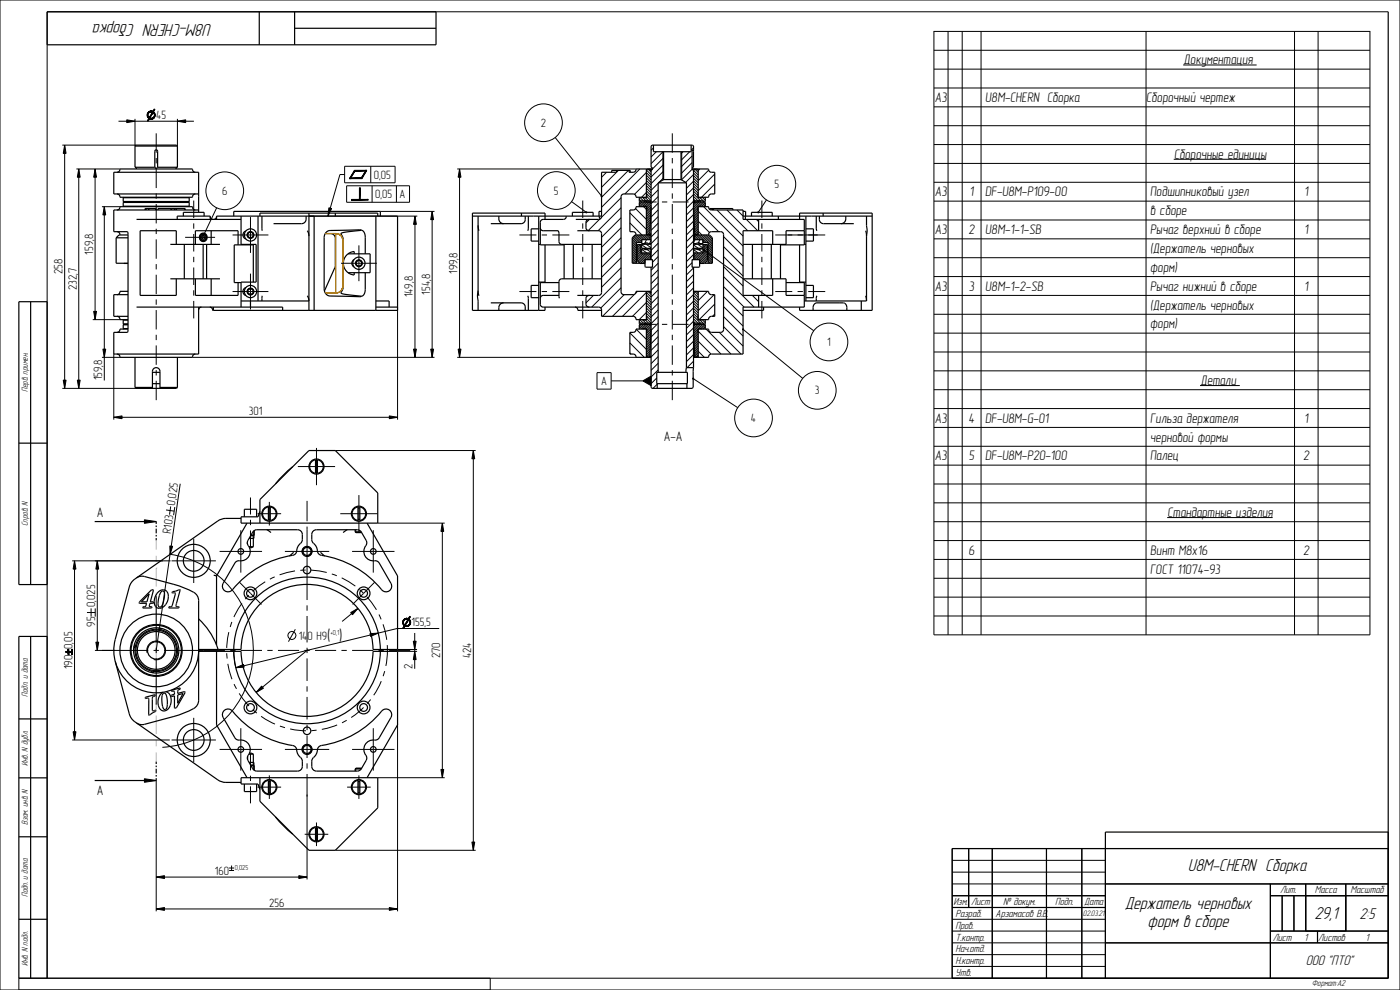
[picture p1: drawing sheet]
<svg xmlns="http://www.w3.org/2000/svg" width="594mm" height="420mm" viewBox="0 0 594 420" stroke-linecap="round" stroke-linejoin="round" font-family="sans-serif">
<defs><g id="words">
<g font-size="7.6">
<text x="90" y="10.1" transform="rotate(-180 90 10.1)">U8M-CHERN Сборка</text>
<text x="504" y="369.4">U8M-CHERN Сборка</text>
<text x="477.2" y="385.6">Держатель черновых</text>
<text x="486.8" y="393.3">форм в сборе</text>
<text x="557.7" y="390.1">29,1</text>
</g>
<text font-size="7.2" x="138.8" y="272">( )</text>
<text font-size="6.8" x="576.8" y="389.8">2:5</text>
<text font-size="6.1" x="554" y="409.6">ООО &quot;ПТО&quot;</text>
<g font-size="5.9">
<text x="502.2" y="27.3">Документация</text>
<text x="396.7" y="43.3">А3</text>
<text x="418" y="43.3">U8M-CHERN Сборка</text>
<text x="486.3" y="43.3">Сборочный чертеж</text>
<text x="498.2" y="67.3">Сборочные единицы</text>
<text x="396.7" y="83.3">А3</text>
<text x="411.4" y="83.3">1</text>
<text x="418" y="83.3">DF-U8M-P109-00</text>
<text x="488" y="83.3">Подшипниковый узел</text>
<text x="553.4" y="83.3">1</text>
<text x="488" y="91.3">в сборе</text>
<text x="396.7" y="99.3">А3</text>
<text x="411" y="99.3">2</text>
<text x="418" y="99.3">U8M-1-1-SB</text>
<text x="488" y="99.3">Рычаг верхний в сборе</text>
<text x="553.4" y="99.3">1</text>
<text x="488" y="107.3">(Держатель черновых</text>
<text x="488" y="115.3">форм)</text>
<text x="396.7" y="123.3">А3</text>
<text x="411.1" y="123.3">3</text>
<text x="418" y="123.3">U8M-1-2-SB</text>
<text x="488" y="123.3">Рычаг нижний в сборе</text>
<text x="553.4" y="123.3">1</text>
<text x="488" y="131.3">(Держатель черновых</text>
<text x="488" y="139.3">форм)</text>
<text x="509.3" y="163.3">Детали</text>
<text x="396.7" y="179.3">А3</text>
<text x="411" y="179.3">4</text>
<text x="418" y="179.3">DF-U8M-G-01</text>
<text x="488" y="179.3">Гильза держателя</text>
<text x="553.4" y="179.3">1</text>
<text x="281.6" y="187.2">А-А</text>
<text x="488" y="187.3">черновой формы</text>
<text x="396.7" y="195.3">А3</text>
<text x="411.1" y="195.3">5</text>
<text x="418" y="195.3">DF-U8M-P20-100</text>
<text x="488" y="195.3">Палец</text>
<text x="553" y="195.3">2</text>
<text x="41" y="219.3">А</text>
<text x="495.4" y="219.3">Стандартные изделия</text>
<text x="411" y="235.3">6</text>
<text x="488" y="235.3">Винт M8x16</text>
<text x="553" y="235.3">2</text>
<text x="488" y="243.3">ГОСТ 11074-93</text>
<text x="41" y="337.1">А</text>
</g>
<g font-size="5.1">
<text x="66.2" y="50.6">45</text>
<text x="229.5" y="53.8">2</text>
<text x="158.6" y="75.8">0,05</text>
<text x="94.2" y="82.7">6</text>
<text x="235" y="82.6">5</text>
<text x="328.6" y="79.9">5</text>
<text x="159.2" y="84.1">0,05</text>
<text x="169.5" y="84.1">A</text>
<text x="39.5" y="108" transform="rotate(-90 39.5 108)">159,8</text>
<text x="26.6" y="116.4" transform="rotate(-90 26.6 116.4)">258</text>
<text x="194.1" y="116.2" transform="rotate(-90 194.1 116.2)">199,8</text>
<text x="32.5" y="123" transform="rotate(-90 32.5 123)">232,7</text>
<text x="182.5" y="125" transform="rotate(-90 182.5 125)">154,8</text>
<text x="175.2" y="126.2" transform="rotate(-90 175.2 126.2)">149,8</text>
<text x="351" y="146.8">1</text>
<text x="43.4" y="161.4" transform="rotate(-90 43.4 161.4)">159,8</text>
<text x="255" y="163.3">A</text>
<text x="345.8" y="167.4">3</text>
<text x="105.6" y="176.2">301</text>
<text x="318.6" y="179.1">4</text>
<text x="74.2" y="214.5" transform="rotate(-82 74.2 214.5)">0,</text>
<text x="74.7" y="211.6" transform="rotate(-82 74.7 211.6)">025</text>
<text x="72.5" y="226.5" transform="rotate(-82 72.5 226.5)">R103</text>
<text x="40.4" y="257.5" transform="rotate(-90 40.4 257.5)">0,025</text>
<text x="40.4" y="265.9" transform="rotate(-90 40.4 265.9)">95</text>
<text x="174.6" y="265.8">155,5</text>
<text x="30.7" y="275.3" transform="rotate(-90 30.7 275.3)">0,05</text>
<text x="126.8" y="271.3">140 H9</text>
<text x="186.8" y="279.3" transform="rotate(-90 186.8 279.3)">270</text>
<text x="199.9" y="279.3" transform="rotate(-90 199.9 279.3)">424</text>
<text x="30.7" y="283.9" transform="rotate(-90 30.7 283.9)">190</text>
<text x="175.1" y="283.7" transform="rotate(-90 175.1 283.7)">2</text>
<text x="91.2" y="371">160</text>
<text x="114.2" y="384.7">256</text>
</g>
<g font-size="4.5">
<text x="543.1" y="379.1">Лит.</text>
<text x="557.9" y="379.1">Масса</text>
<text x="573" y="379.1">Масштаб</text>
<text x="404.5" y="384.1">Изм.</text>
<text x="405.4" y="389.1">Pазраб.</text>
<text x="412" y="384.1">Лист</text>
<text x="422.4" y="389.1">Арзамасов В.В.</text>
<text x="425.7" y="384.1">№ докум.</text>
<text x="447.7" y="384.1">Подп.</text>
<text x="460" y="384.1">Дата</text>
<text x="405.4" y="394.1">Пров.</text>
<text x="405.4" y="399.1">Т.контр.</text>
<text x="540" y="399.1">Лист</text>
<text x="553.4" y="399.1">1</text>
<text x="559.3" y="399.1">Листов</text>
<text x="579.4" y="399.1">1</text>
<text x="405.4" y="404.1">Нач.отд.</text>
<text x="405.4" y="409.1">Н.контр.</text>
<text x="405.4" y="414.1">Утв.</text>
</g>
<g font-size="3.8">
<text x="11.8" y="166.3" transform="rotate(-90 11.8 166.3)">Перв. примен.</text>
<text x="11.8" y="223.1" transform="rotate(-90 11.8 223.1)">Справ. N</text>
<text x="11.8" y="295.6" transform="rotate(-90 11.8 295.6)">Подп. и дата</text>
<text x="11.8" y="324.9" transform="rotate(-90 11.8 324.9)">Инв. N дубл.</text>
<text x="11.8" y="350" transform="rotate(-90 11.8 350)">Взам. инв. N</text>
<text x="11.8" y="380.6" transform="rotate(-90 11.8 380.6)">Подп. и дата</text>
<text x="11.8" y="409.9" transform="rotate(-90 11.8 409.9)">Инв. N подл.</text>
<text x="556.6" y="418.4">Формат:А2</text>
</g>
<text font-size="3.5" x="459.5" y="388.7">02.03.21</text>
<g font-size="3.1">
<text x="140.2" y="269.2">+0,1</text>
<text x="99.7" y="369.3">0,025</text>
</g>
</g></defs>
<path d="M41.3 237.9l.6 3.5h-1.2zM61.3 220.5l5 .8-5 .7zM72.1 231.6l1.1 .2-1 3.4zM148.8 259.9l3.1-1.8-2.3 2.7zM40.7 272.4h1.2l-.6 3.5zM111 291.1l.8 .9-3.1 1.8zM61.3 330.4l5 .7-5 .8zM66.3 372.1l3.5-.6v1.2zM126.8 371.5l3.5 .6-3.5 .6zM66.3 385.6l3.5-.6v1.2zM165.2 385l3.5 .6-3.5 .6z" fill="#000"/>
<g fill="none" stroke="#000" stroke-width=".42">
<path d="M0 0h594v420h-594zM589 5h-569v410M257.4 73.1l-2.2 2.1M262.4 72.3l-7.2 7.2M266.6 72.3l-11.4 11.4M271.5 71.7l-16.3 16.2M274.2 77.4l-5 5M274.2 79.8l2 2M274.2 77.6l2 2M274.2 76.5l2 2M274.2 75.4l2 2M274.2 74.3l2 2"/>
<path d="M274.3 72.2l1.9 1.9M275 71.8l1.2 1.2M276.2 69.4l5-5v11.8M276.2 75.2l-2-2-9.1 9.1M276.3 72.2l-.1 .1M277.2 62.8l-1 1M278.5 64.4l-2.3 2.2M279.2 77.7l-3 3-2-2M281.5 67l-4.7 4.7M281.5 69.8l-5.3 5.3M281.5 72.6l-5.3 5.3M281.5 75.4l-1.8 1.9"/>
<path d="M289.2 64.4v11.8M289.8 64.4l-.9 .8M292.6 64.4l-3.7 3.6M293.6 66.2l-4.7 4.7M293.6 69l-4.7 4.7M293.7 71.8l-4.5 4.5M294.2 62.7l-1 1M294.2 74.1l-3.3 3.3M294.2 76.9l-3 3M294.2 79.7l-3 3M294.2 80l2 2M294.2 78.9l2 2"/>
<path d="M294.2 77.8l2 2M294.2 76.7l2 2M294.2 75.6l2 2M294.2 74.5l2 2M294.2 73.4l2 2M294.3 72.3l1.9 2M294.8 71.8l1.4 1.4M296.9 71.7l-.7 .7M300.7 72.2l-4.5 4.4M303.2 73.9l-7 7M303.2 78.1l-5.5 5.6M86.1 99.3h.2"/>
<path d="M250.1 93.1l-1.5 1.4M254.4 93l-4.8 4.8M263.5 83.9l-8.3 8.3M263.5 88.1l-9.7 9.8M263.5 92.4l-8.3 8.3M263.5 96.6l-8.3 8.3M267.2 94.6l7.2 7.1M267.2 90.3l7 7M269.5 99.7l2.7 2.7M269.7 88.5l4.5 4.6M270.2 99.7l2 2M271 99.7l2 2"/>
<path d="M271.2 84.6l.8 .7M271.5 83.7l1.5 1.5M271.6 85.7l-.4 .4M271.7 99.7l2 2M272.4 85.7l-1.2 1.1M272.6 83.7l1.5 1.5M273.1 87.7l1.1 1.1M273.1 85.7l-1.8 1.8M273.2 99.7l2 2M273.8 85.7l-2 2M273.9 83.9l1.3 1.3M273.9 99.7l1.9 1.9"/>
<path d="M274.2 81.6l-2 2.1M274.2 82.1l2 2M274.2 81l2 2M274.4 83.3l1.8 1.8M274.6 85.7l-2 2M274.6 99.7l1.2 1.2M275.3 85.7l-1.8 1.8M275.4 99.7l.4 .5M275.7 99.2l-.3 .4M275.8 98.5l-1.2 1.1M275.8 97.7l-1.5 1.5M275.8 96.9l-1.6 1.6"/>
<path d="M275.8 85.9l-1.7 1.7M275.9 96.1l-1.7 1.7M275.9 95.4l-1.7 1.6M275.9 94.6l-1.7 1.7M276 93.8l-1.8 1.8M276 93.1l-1.8 1.7M276 92.3l-1.8 1.8M276.1 91.5l-1.9 1.9M276.1 90.8l-1.9 1.8M276.1 90l-1.9 1.9M276.2 88.5l-2 1.9M276.2 86.2l-1.8 1.8"/>
<path d="M276.2 87.7l-2 2M276.2 86.9l-1.8 1.8M279.2 80.6l-3 3M279.2 83.4l-3 3M279.2 86.2l-5 5M279.2 89.1l-3 3M279.2 91.9l-3 3M279.2 94.7l-3 3M279.2 97.5l-3 3M294.2 82.5l-3 3M294.2 85.4l-3 3M294.2 88.2l-3 3"/>
<path d="M294.2 91l-3 3M294.2 93.9l-3 3M294.2 96.7l-3 3M294.2 99.5l-3 3M294.2 84.4l.8 .8M294.2 83.3l1.9 1.9M294.2 82.2l3 3M294.2 81.1l1.8 1.8M294.6 99.9l1.9 1.8M295.2 85.7l-1 .9M295.2 99.7l2 2M295.9 85.7l-1.7 1.6"/>
<path d="M295.9 99.7l2 2M296 88.5l-1.6 1.7M296.1 89.1l-1.7 1.8M296.2 89.7l-1.8 1.9M296.2 90.5l-1.7 1.8M296.2 91.2l-1.7 1.8M296.2 91.9l-1.7 1.8M296.2 92.7l-1.7 1.7M296.2 93.4l-1.6 1.7M296.2 94.2l-1.6 1.6M296.2 94.9l-1.6 1.6M296.2 95.6l-1.5 1.6"/>
<path d="M296.2 96.4l-1.5 1.5M296.2 97.1l-1.5 1.5M296.2 97.8l-1.4 1.5M296.2 98.6l-1 1M296.2 98.1l1.6 1.6M296.2 93.9l4.8 4.7M296.2 89.6l8.7 8.7M296.6 85.7l-2.3 2.3M296.7 99.7l3.2 3.2M297 83.9l1.4 1.4M297.4 85.7l-3.1 3M297.4 99.7l4.8 4.8"/>
<path d="M297.9 83.7l1.3 1.3M298.1 85.7l-3.8 3.8M298.2 99.7l4 4.1M298.6 87.7l16.7 16.7M298.6 85.4l.2 .3-1.8 1.8M298.9 99.7l3.3 3.3M299 83.7l.2 .2M299.2 86l-1.5 1.5M299.2 86.7l-.9 1M299.2 87.5l-.2 .2M299.6 99.7l2.6 2.6M300.4 99.7l1.8 1.9"/>
<path d="M304.2 89.1l11.1 11.1M308.4 89.1l8.8 8.8M312.7 89.1l2.6 2.6M316.7 93.1l4.8 4.8M320.9 93.1l1 .9M263.5 100.9l-8.3 8.3M263.5 105.1l-8.3 8.3M263.5 109.4l-8.3 8.2M263.5 113.6l-8.3 8.3M263.5 117.8l-12.4 12.5M268.2 111l.8 .7M268.2 110.2l1.5 1.5"/>
<path d="M268.2 109.5l1.8 1.8M268.2 108.7l1.8 1.8M268.2 108l1.8 1.8M268.2 107.3l1.8 1.8M268.2 106.5l1.8 1.8M268.2 105.8l1.8 1.8M268.2 105.1l1.8 1.8M268.2 104.3l1.8 1.8M268.2 103.6l1.8 1.8M268.2 102.9l1.8 1.8M268.2 102.1l1.8 1.8M268.2 101.4l1.8 1.8"/>
<path d="M268.4 100.8l2.1 2.1M268.7 100.4l2.5 2.5M269.1 100l2.8 2.9M271 103.8l-.7 .6M271.7 103.8l-1.4 1.3M271.8 104.3l-1.5 1.5M271.8 105.1l-1.5 1.5M271.8 105.8l-1.5 1.5M271.8 106.6l-1.5 1.5M271.9 107.3l-1.6 1.5M272.2 107.7l-1.9 1.8M272.2 105.8l2.2 1.5"/>
<path d="M272.2 103.8l2.2 1.5M272.9 107.7l-2.6 2.6M273.6 110.7l-1.1 1.1M273.6 111.4l-.3 .4M273.7 107.7l-3.1 3.1M274.1 103.6l2.1 1.5M274.3 101.7l-.7 1.5M274.4 107.7l-3.5 3.4M274.6 105.9l1.6 1.1M275.1 107.7l-3.8 3.8M275.9 107.7l-4.1 4.1M276 108.2l-1.9 2"/>
<path d="M276 109l-1.1 1.2M276 109.7l-.4 .5M276.2 101.9l-.6 1.4M279.2 100.4l-3 3M279.2 103.2l-3 3M279.2 106l-3 3M279.2 108.9l-2.4 2.4M279.2 111.7l-3 3M279.2 114.5l-3 3M279.2 117.3l-3 3M293.6 111.4l-2.4 2.4M294.2 102.3l-3 3"/>
<path d="M294.2 105.2l-3 3M294.2 108l-3 3M294.2 113.7l-3 3M294.2 116.5l-3 3M294.2 119.3l-3 3M294.2 103.9l2.1 1.4M294.3 105.9l1.9 1.4M294.6 107.3l-.2 .2M294.6 101.3l.4 .4M294.6 100.6l1.1 1.1M294.9 101.7l-.7 1.3M295.4 107.3l-1 .9"/>
<path d="M296 103.6l2.2 1.6M296.1 107.3l-1.7 1.6M296.4 105.9l1.8 1.3M296.8 107.3l-2.4 2.4M296.9 101.7l-.6 1.4M297.6 107.3l-2.9 2.9M298.2 103.6h.1M298.2 105.6h.1M298.2 103.3h.1M298.3 102.7l.1 .2M298.3 102l.8 .9M298.3 107.3l-2.9 2.9"/>
<path d="M298.9 103.8l-.3 .2M299.6 103.8l-1 .9M300.1 104l-1.5 1.5M300.1 104.7l-1.5 1.5M300.1 105.5l-1.5 1.5M300.1 106.2l-3.9 4M300.1 106.9l-3.2 3.3M300.1 107.7l-3.2 3.2M300.1 108.4l-3.2 3.3M300.1 109.1l-2.6 2.7M300.1 109.9l-1.8 1.9M300.4 111.5l.2 .2"/>
<path d="M300.4 110.8l.9 .9M300.4 110.1l1.7 1.6M300.4 109.3l1.8 1.8M300.4 108.6l1.8 1.8M300.4 107.9l1.8 1.8M300.4 107.1l1.8 1.8M300.4 106.4l1.8 1.8M300.4 105.7l1.8 1.8M300.4 104.9l1.8 1.8M300.4 104.2l1.8 1.8M300.4 103.5l1.8 1.8M307 117.3l12.9 13"/>
<path d="M307 113.1l8.3 8.3M307 108.9l8.3 8.2M307 104.6l8.3 8.3M307 100.4l8.3 8.2M251.8 125.3l-3.2 3.2M263.5 122.1l-8.6 8.6M264.8 125l-9.2 9.2M269.2 124.9l-9.3 9.3M269.9 139.6l4.3 4.4M270.5 123.6l-.8 .8M271.2 136.5l.8 .7M271.5 135.6l1.5 1.5"/>
<path d="M271.6 137.6l-.4 .4M272.4 137.6l-1.2 1.1M272.6 135.6l1.5 1.5M273.1 137.6l-1.8 1.8M273.8 137.6l-2 2M273.9 135.8l1.3 1.3M274.1 139.6l.1 .1M274.2 134l2 2M274.2 132.9l2 2M274.2 131.8l2 2M274.2 130.7l2 2M274.2 129.6l2 2"/>
<path d="M274.2 128.5l2 2M274.2 127.4l2 2M274.2 126.3l2 2M274.2 125.2l2 2M274.2 128.3l-5.8 5.9M274.2 132.6l-3 3M274.4 135.3l1.8 1.7M274.6 137.6l-2 2M275 123.7l1.2 1.2M275.3 137.6l-1.8 1.8M275.8 137.8l-1.7 1.7M276.2 138.2l-1.8 1.7"/>
<path d="M276.2 139.6l-2 2M276.2 138.9l-1.8 1.8M279.2 123l-3 3-1.9-1.9-10.2 10.1M279.2 120.2l-3 3M279.2 125.8l-3 3M279.2 128.7l-3 3M279.2 131.5l-3 3M279.2 134.3l-3 3M279.2 137.1l-3 3M279.2 140l-3 3M294.2 135.2l1.9 1.9M294.2 134.1l3 3"/>
<path d="M294.2 133l1.8 1.8M294.2 131.9l2 2M294.2 130.8l2 2M294.2 128.6l2 2M294.2 127.5l2 2M294.2 126.4l2 2M294.2 125.3l2 2M294.2 122.1l-3 3M294.2 125l-3 3M294.2 127.8l-3 3M294.2 130.6l-3 3M294.2 133.4l-3 3"/>
<path d="M294.2 139.1l-3 3M294.3 124.2l1.9 2M294.8 123.7l1.4 1.4M295 137.1l-.8-.8-3 3M295.2 137.6l-1 .9M295.9 137.6l-1.7 1.6M296.6 137.6l-2.3 2.4M297 135.8l1.4 1.4M297.4 137.6l-3.1 3.1M297.9 135.6l1.3 1.3M298.1 137.6l-3.8 3.8M298.6 137.3l.2 .3-1.8 1.8"/>
<path d="M299 135.6l.2 .2M299.2 137.9l-1.5 1.6M299.2 138.7l-.9 .9M299.2 139.4l-.2 .2M299.6 139.6l10.6 10.6M300.2 123.6l-4 3.9M303 125l-6.8 6.7-2-2M303.2 129l-6.5 6.6M303.2 133.3l-.9 .9M307 138.5l8.3 8.3M307 134.3l8.3 8.3M307 130.1l8.3 8.2"/>
<path d="M307 125.8l8.3 8.3M307 121.6l8.7 8.7M319.2 125.3l2.7 2.7M267.2 149.7l.5 .5M267.2 145.5l6.2 6.1M267.2 141.2l7 7 1.7-1.7M275.7 151.1l-.3 .4M275.8 150.4l-1.2 1.1M275.8 149.6l-1.5 1.5M275.8 148.8l-1.6 1.6M275.9 148.1l-1.7 1.6M275.9 147.3l-1.7 1.7"/>
<path d="M276 145.8l-1.8 1.7M276 145l-1.8 1.7M276 144.2l-1.8 1.8M276.1 143.5l-1.9 1.8M276.1 142.7l-1.9 1.8M276.1 141.9l-1.9 1.9M276.2 141.1l-2 2M276.2 140.4l-2 1.9M279.2 142.8l-3 3M279.2 145.6l-3 3M279.2 148.4l-3 3M279.2 151.3l-3 3"/>
<path d="M279.2 154.1l-3 3M279.2 156.9l-3 3M294.2 141.9l-3 3M294.2 144.8l-3 3M294.2 147.6l-3 3M294.2 150.4l-3 3M294.2 153.2l-2.7 2.8M294.7 150.5l1.5-1.5 2.6 2.6M296 140.4l-1.6 1.7M296.1 141.1l-1.7 1.7M296.2 144.8l5.5 5.4M296.2 140.5l9.7 9.7"/>
<path d="M296.2 141.7l-1.8 1.8M296.2 142.4l-1.7 1.8M296.2 143.1l-1.7 1.8M296.2 143.9l-1.7 1.7M296.2 144.6l-1.7 1.7M296.2 145.3l-1.6 1.7M296.2 146.1l-1.6 1.6M296.2 146.8l-1.6 1.6M296.2 147.5l-1.5 1.6M296.2 148.3l-1.5 1.5M296.2 149.7l-1.4 1.5M296.2 150.5l-1 1"/>
<path d="M305.2 141l9.2 9.2M278.6 160.4l-2.4 2.4M278.8 163l-1.7 1.8M70.4 216.3l3.5 .5M72.4 214.9l-.5 3.4M74.2 215.1l-.5 3.5M76.5 205.2l-10.2 70.7M109.3 217.9h10M114.3 212.9v10M40.3 237.9h28.8M41.3 237.9l.6 3.5h-1.2zM41.3 237.9v38"/>
<path d="M61.3 220.5l5 .8-5 .7zM72.1 231.6l1.1 .2-1 3.4zM72.2 235.2a41.2 41.2 0 0 1 35.2 42.4 41.2 41.2 0 0 1-38.5 39.5M107.6 225.3v1.9M107.8 227.1v1.3M128.3 234.5a2 2 0 0 1 1.8-2.6 2 2 0 0 1 2.2 2.2 2 2 0 0 1-2.5 1.8M150.9 224.7v1.2M36.9 259.9h3.5M38.6 258.1v3.5M40.4 258.1v3.5M148.8 259.9l3.1-1.8-2.3 2.7zM151.9 258.1l-6.7 5.5"/>
<path d="M40.3 275.9h8.5M40.7 272.4h1.2l-.6 3.5zM62.4 277a4 4 0 0 1 3.5-5 4 4 0 0 1 4.4 4.3 4 4 0 0 1-5.1 3.5M125.3 267l-2.9 5.2M130.8 275.5l-22.1 18.3M111 291.1l.8 .9-3.1 1.8zM128.3 318.5a2 2 0 0 1 1.8-2.6 2 2 0 0 1 2.2 2.2 2 2 0 0 1-2.5 1.8M168.7 307v79.6M61.3 330.4l5 .7-5 .8zM66.3 331.1v55.5M107.6 324.7v1.9M107.8 323.5v1.3"/>
<path d="M109.3 333.9h10M114.3 328.9v10M130.3 337.1v36M147.3 333.9h10M150.9 326v1.1M152.3 328.9v10M129.3 353.9h10M134.3 348.9v10M411 360v25M421 360v55M444 360v55M459 360v55"/>
<path d="M469 360v55M66.3 372.1l3.5-.6v1.2zM66.3 372.1h64M97.2 368.2h2.1M97.2 369.3h2.1M98.3 367.2v2.1M126.8 371.5l3.5 .6-3.5 .6zM404 365h65M404 370h65M404 375h185M404 380h65M539 380h50"/>
<path d="M539 375v40M544 380v15M549 380v15M554 375v20M571 375v20M66.3 385.6l3.5-.6v1.2zM66.3 385.6h102.4M165.2 385l3.5 .6-3.5 .6zM404 385h65M404 390h65M404 395h65M404 400h185"/>
<path d="M539 395h50M559 395v5M208 415v5M404 415v-55h185v55h-581v5M404 405h65M404 410h65"/>
<circle cx="86.2" cy="100.7" r="1.52"/>
<circle cx="86.3" cy="100.7" r="1.28"/>
<circle cx="123.8" cy="269.6" r="1.72"/>
</g>
<g fill="none" stroke="#000" stroke-width=".51">
<path d="M20 5h165v14h-165zM110 5v14M125 12h60M125 5v14M589 5v410h-185v-55h185M50.9 71.7l-.3 .9-.9 .5M57.3 62l.4-.4h17.2l.4 .4zM65.7 71h-8.4l.4 .2 .2 .5M65.7 71v-6.8a.6 .6 0 0 1 .6-.6 .6 .6 0 0 1 .6 .6v6.8M65.7 71l.2 .2a.55 .55 0 0 0 .5 .2 .55 .55 0 0 0 .5-.4M66.9 71h8.4l-.5 .2-.1 .5M81.7 71.7l.2 .9 1 .5"/>
<path d="M259.5 73.1v-.8h7.9v.8M261.6 72.3v.8h-6.4v18.8l-.2 .7-1 .5h-9.7M274.2 71.7l.1 12h-4.5l-.2-.9-1-.5h-4.1l-1 .9v40.6l.3 .8 .7 .4h4.1l1-.5 .2-.9h6.4M275.6 71.8l.6 .6M276.8 71.8h-2.2l-.4 .6M276.8 71.7h-7l-.2 .9-1 .5h-1.7v-.8M277.2 61.6v2.8h16v-2.8M279.2 77.6v80.4M279.2 77.6h12M281.2 76.2h8M281.5 64.4v11.8l-2.3 1.4M288.9 64.4v11.8l2.3 1.4"/>
<path d="M291.2 77.6v78.4M293.6 71.6l.6 .6v38M293.6 64.2v7.4M293.6 64.1v.1M293.7 71.7h6.9l.5 1.2 2.1 .2v9.2l-2.1 .2-.5 1.2h-4.4v-12M293.7 71.8h2.2l.3 .6M294.2 63.6l-.6 .5M294.2 63.6h.1M294.2 63.6v-1.6l-.4-.4h-17.2l-.4 .4v9a.6 .6 0 0 1 .6 .6 .6 .6 0 0 1-.6 .6v38M294.2 63.6v7.4l-.6 .6M294.8 71.8l-.6 .6M48.3 98.3h5.7l.3 1.2v40.9l-.3 .6h-5.7"/>
<path d="M48.3 82.3h36M48.9 89.1h35.4M49.7 82.3l.9 .5 .3 .9h30.8l.2-.9 1-.5M49.7 98.3l.9 .5 .3 .9M50.9 87.7l-.3 .9-.9 .5M52.5 87.7l-.2-.2h28l-.2 .2M52.5 83.7l-.2 .2h28l-.2-.2M52.5 85.7l-.2 .2h28l-.2-.2M52.5 85.7l-.2-.2h28l-.2 .2M52.5 85.7h27.6M54.3 99.7h-3.8l-1.2 1.2h5M57.9 93.1h44.4"/>
<path d="M61.6 89.1v-.6h4.5v.6M61.7 88.5v.6M62 88.5v.6M63.1 88.5v.6M67 89.1v-.6h11.5v.6M72.6 88.5v.6M72.8 88.5v.6M74 88.5v.6M74.1 88.5v.6M74.8 88.5v.6M74.9 88.5v.6M81.7 87.7l.2 .9 1 .5"/>
<path d="M84.3 83.5v6.6M85.8 99.9l.5 .8M85.8 99.9l-.4 .8 .4 .8M85.8 99.9h.9l.4 .8M89.2 91.9l.2 .7 1 .5M91.9 91.9l-.3 .7-.9 .5M101 97.9v6M102.3 91.7v12.2M105.1 99l1.2-.7 1.2 .7v1.4l-1.2 .7-1.2-.7zM109.5 91.7v36M110.3 90.4h50v1.3h-50zM111.1 91.7l.2 6.2"/>
<path d="M129.9 93a1.93 1.93 0 0 1-1.9 1.9h-11.9M129.9 93h.1M130.4 97.9l.7 2.3M131.1 90.4v41.3h-40.6M138 99.1l5.6 .2 1.4 1.1 .5 1.7-.2 20.2-.8 1.2-1.2 .7-5.3 .1M140 97.8l-1.6 .8-.8 1.8-.1 22.1 .8 2.1 .7 .7 1 .3M140 97.8h.1M140.3 99.1l1 .3 .9 1.2 .1 12.3-4.7 10.5M142.3 90.4v1.3M153.4 97.7l1 .7 .5 1.5 .1 7.8M153.4 97.7l-.7-.2-12.7 .3M153.4 97.7l-6.9 .8-1.8 .6 .9 2.5v20l-.9 2.6 1.5 .6 7.2 .9"/>
<path d="M200.4 91.7h25.9M202.8 95.6l.4 2.3M202.8 91.7v31.5M211.6 92.9l.6 1.4 1.4 .6M221.2 90.4v1.3M222.8 93.2a1.76 1.76 0 0 1-1.7 1.7h-12.9M224.2 91.7v5.3l-.3 .9M229.2 96.7l.3 .7 .6 .4 6.7 .1 .4 1v4l.8 .7 17.2 .1M231.2 93.1v-2.7h-30.8v41.3M231.2 91.7h-2.6v40h2.6v-1.4M240.2 91.7l-.2 .9-.6 .4-9 .1-.7 .2-.5 1v9.6h10.1v14.4M245 97.9h9.2l.7 .4 .3 .8-.1 25.5-1 .7h-9.1"/>
<path d="M250.1 93.1l-1 .3-.5 .9 .1 2.8 .5 .6 .9 .2M254.1 89.7v2M254.2 91.7l.5 1.1M269.8 99.7l-.4-1.2-2.2-.2v-9.2l2.2-.2 .4-1.2h4.5l-.1 12M271.4 83.7v2M271.4 85.7v2M271.4 85.7h4.8M272.6 87.7h1.7l-.1 1.6M273.4 85.7l.4-.5 .6 .5M274.2 82.1l.1 1.6h-1.7M274.2 99l.4 .6h1.6M275.7 99.5l-.1 .1"/>
<path d="M275.8 99.7v2M276.1 85.2h-3.8l-.5 .5M276.1 85.2l-.4 .5 .5 .6M276.2 87.6l-.5 11.9M276.2 85.1l-.1 .1M276.2 99.7h-6.8l-1.2 1.2v10.8h3.3M276.2 99l-.5 .5M294.2 99l.6 .5M294.2 99.7h6.8l1.2 1.2v10.8h-3.2M294.2 85.1l.1 .1M294.2 85.7h4.8M294.3 87.6l.5 11.9"/>
<path d="M294.3 85.2h3.8l.5 .5M294.3 85.2l.5 .5-.6 .6M294.6 99.7v2M294.8 99.5v.1M296.1 85.7l.5-.5 .5 .5M296.2 82.1v1.6h1.6M296.2 99l-.3 .6h-1.7M297.8 87.7h-1.6v1.6M299 83.7v2M299 85.7v2M300.6 99.7l.3-.9 .9-.5h4.2l.6 .4 .4 .6v40.6l-.3 .7-.7 .4h-4.2l-.9-.5-.3-.9h-4.4v12M301.2 88.9v-.4h9.7v.6"/>
<path d="M302.1 88.5v.6M302.2 88.5v.6M302.3 88.5v.6M302.5 88.5v.6M302.6 88.5v.6M302.8 88.5v.6M316.2 91.7v1.4M316.3 89.7v2M321.9 93.1v4.8M327.8 97.9h-12.5v27.4h12.5M330.2 91.7v1.4M339.2 93.1v-2.7h30.8v41.3h-30.8v-1.4"/>
<path d="M339.2 91.7h2.7v36M341.2 93.1h-25.9v-4h-13.5l-.9-.5-.3-.9h-4.4v12M341.2 97.9v6h-10v14.4M344.2 91.7h25.8M346.3 91.7v5.3l.3 .9M347.6 93.2a1.76 1.76 0 0 0 1.8 1.7h12.9M347.6 93.2h.1M349.2 90.4v1.3M358.8 92.9l-.5 1.4-1.5 .6M367.3 97.9l.3 2.3M367.6 91.7l.3 6.2-.3 2.3M52.5 111.7l1.8 .1"/>
<path d="M86.3 100.7l-.5 .8M86.3 100.7h.8M87.1 100.7l-.4 .8h-.9M101 119.9v5.4M102.3 103.7h6.4v16h-6.4v10.6M107.5 119.7v-15.8h-8.1v16h2.9M147.7 107.7h9.3v8h-9.3M150.3 107.7v-1a5 5 0 0 0-4.6 5 5 5 0 0 0 4.6 5v-1M151.1 111l1.2-.7 1.2 .7v1.4l-1.2 .7-1.2-.7zM155 115.7l-.1 7.8-.5 1.5-1 .7M228.6 119.7h2.6M228.6 103.7h.6"/>
<path d="M231.2 103.9v16M237.2 119.9h-8v9.2l.5 1 .7 .2h23.8l1 .9v3h13.4l1 .5 .2 .9h4.5l-.1-12M255.2 118.3h-17.2l-.6 .5-.2 .7 .2 7M271.8 103.8v3.5h4.4M272 107.3v.4h4.1v-.4M272.2 102.9h-2.2v8.8M272.2 103.8h-1.9v6.8l1.2 1.2h2.2M272.2 101.7v1.6h1.3M273.2 105.3l1 .6M273.4 105.6l1 .3 1.8-.3M273.4 103.3l1-.2 1.8 .2M273.5 105.6h-1.3v1.7"/>
<path d="M273.6 110.2h3.2v3.2h-2.9zM273.9 110.2l-.2 .2M274.2 103.1l-1 .5M275.2 103.3l.3 .3M275.5 105.3l-.3 .3M276 107.7v2.5M276.2 113.4v51l.4 .4h17.1l.4-.4 .1-8.4M276.2 101.7h-4v1.2M276.2 103.6h-4v1.7h4M276.6 110.2l.3 .2M276.9 113.2l-.3 .2M293.6 113.2l.2 .2"/>
<path d="M293.8 110.2l-.2 .2M294.2 105.6l2.2 .3 .7-.3M294.2 103.3l2.2-.2 .7 .2M294.2 113.4v42.6M294.2 101.7h4.1l-.1 1.6h-1.2M294.2 103.6h4v1.7h-4M294.4 107.3v2.9M296.6 110.2l.2 3-3.2 .2v-3.2h3.3v1.6M297 105.6h1.2v1.7M298.2 103.8h1.9v6.8l-1.2 1.2h-2.1M298.2 102.9h2.2v8.8M298.6 103.8v3.5h-4.4"/>
<path d="M333.5 119.9h7.7v5.4M339.2 119.7h2.7M339.2 103.9v16M341.2 103.7h.7M367.6 100.2v27.5M8 128h12v120h-12zM13 128v120M48.3 125h6M49.7 134.2l.9 .5 .3 .9M52.5 135.6l-.2 .2h2M52.5 137.6l-.2 .2h2M52.5 137.6h1.8"/>
<path d="M54.3 123.6h-3.4l-.3 .9-.9 .5M54.3 139.6h-3.4l-.3 .9-.9 .5M54.3 139.4h-2l.2 .2M54.3 137.4h-2l.2 .2M57.9 130.3h62v1.4M84.3 130.3v19.9h-35.4M85.5 130.3l-.7 .2-.5 1M89 130.3l1 .5 .2 .9M105.1 123l1.2-.7 1.2 .7v1.4l-1.2 .7-1.2-.7zM106.3 127.7v2.6M111.3 125.5l-.2 2.2M130.4 125.5l.7 2.2h-28.8"/>
<path d="M140 125.6h.1M140 125.6l12.7 .3 .7-.2M159.5 131.7h9.2M159.5 130.3h9.2M159.5 127.7h5.6v2.6M202.8 123.2l-.2 2.3 .2 6.2M202.8 123.2l.4 2.3M208.2 128.5h12.9a1.77 1.77 0 0 1 1.7 1.7M213.6 128.5l-1.4 .6-.6 1.4M222.8 130.2h.1M223.9 125.5l.3 .9v5.3M237.2 125.3h-6.8l-.7 .3-.5 .9"/>
<path d="M244 130.3l.9 .5 .3 .9M250.1 125.3l-1 .4-.5 .8 .1 3 .5 .6 .9 .2M271.4 137.6v2M271.4 135.6v2M271.4 137.6h4.8M272.6 139.6h1.7l-.1 1.6M273.4 137.6l.4-.5 .6 .5M274.2 134l.1 1.6h-1.7M275.6 123.7l.6 .6M276.1 137.1h-3.8l-.5 .5M276.1 137.1l-.4 .5 .5 .6M276.2 139.5l-.5 11.9"/>
<path d="M276.2 123.7h-1.6l-.4 .6M276.2 137l-.1 .1M294.2 123.6h6.4l.5 1.2 2.1 .2v9.2l-2.1 .2-.5 1.2h-4.4v-12M294.2 137.6h4.8M294.2 123.7h1.7l.3 .6M294.2 137l.1 .1M294.3 139.5l.5 11.9M294.3 137.1h3.8l.5 .5M294.3 137.1l.5 .5-.6 .6M294.8 123.7l-.6 .6M296.1 137.6l.5-.5 .5 .5M296.2 134v1.6h1.6"/>
<path d="M297.8 139.6h-1.6v1.6M299 137.6v2M299 135.6v2M321.9 125.3v5M324 130.3v1.4h-8.7M341.2 130.3h-25.9v19.9h-13.5l-.9 .5-.3 .9-6.4-.1M341.2 127.7h26.5M345 131.7l.2-2.3 .6-.7 .8-.2h11.4l1.1 1.1 .2 2.1M346.6 125.5l-.3 2.2M365.4 127.7v4M367.3 125.5l.3 2.2M49.7 150.2l.9 .5 .3 .9"/>
<path d="M64.7 158h3.2M82.9 150.2l-1 .5-.2 .9M274.2 151.6l.1-12h-4.5l-.4 1.2-2.2 .2v9.2l2.2 .2 .4 1.2h6.4M274.2 150.9l.4 .6M275.7 151.4l-.1 .1M276.2 150.9l-.5 .5M278.6 158h13.1v4.8h-13.1zM291.2 156l-.2 2M291.2 156h3M294.2 150.9l.6 .5M294.8 151.4v.1M296.2 150.9l-.3 .6"/>
<path d="M64.7 164.8v-7.2a1.6 1.6 0 0 1 1.6-1.6 1.6 1.6 0 0 1 1.6 1.6v7.2M64.7 164.4h-7.4l.4 .4h17.2l.4-.4h-7.4M64.7 162.8h3.2M278.8 162.8v2M291.4 162.8v2M8 188h12M124.2 198l-3.9 3.4-3.4 3.9M131.1 191.1h11.2l18 18v12.8h-50v-10zM132.3 195.8l1.6-.7v5.7a2.9 2.9 0 0 1-2.4-2 2.9 2.9 0 0 1 .8-3zM133.9 195.6h.8M134.7 195.1a2.9 2.9 0 0 1 2.5 2.8 2.9 2.9 0 0 1-2.5 2.9zM102.3 219.9l-7.1 .1-2.3 .7-36.6 25.7-1.4 2.6-6 22.3"/>
<path d="M102.3 219.3v2.6M112.3 215.8l1.6-.7v5.7a2.9 2.9 0 0 1-2.4-2 2.9 2.9 0 0 1 .8-3zM113.9 215.6h.8M114.7 215.1a2.9 2.9 0 0 1 2.5 2.8 2.9 2.9 0 0 1-2.5 2.9zM133.9 200.3h.8M150.3 215.8l1.6-.7v5.7a2.9 2.9 0 0 1-2.4-2 2.9 2.9 0 0 1 .8-3zM151.9 215.6h.8M152.7 215.1a2.9 2.9 0 0 1 2.5 2.8 2.9 2.9 0 0 1-2.5 2.9zM40.2 221.3h26.1v1M66.3 222.9v.7M66.3 224.3v2M66.3 226.9v.7"/>
<path d="M66.3 228.3v1M105.7 228.4h2.1M106.5 227h1.4M107.6 227.2l-1.2 .1M107.9 227l-.3 .3M107.9 225.1v1.9M113.1 224.7l1.9 1.2M113.9 220.3h.8M124.6 234.3l-1.9 1.5M136 234.3l1.8 1.5M147.4 224.7l-1.8 1.2M150.7 224.7v.9"/>
<path d="M150.7 225.6l.2 .3h2.5M150.7 225.6h2.6M151.9 220.3h.8M57.9 245.2l1.6-.7 1.8 .1 16.8 4.8a11.9 11.9 0 0 1 5.8 3.6l.4 1.8v42.3a4.6 4.6 0 0 1-3.7 4.3l-5.9 2.3-13.4 3.6-1.8 .1-1.6-.7M63.3 251.9l-1 3.4h-2.3zM64.3 250.2l.8 .1-1.3 5 1.3 .1-.2 .5-1.3 .1-.3 1.1 1.2 .4-.1 .4h-3.8l.1-.5 1.1-.3 .4-1.1-3-.1-.1-.4zM67.1 251.2l1.3-.8 1.4-.1 1.1 .8 .5 1.3-.1 1.9-.8 1.8-1.2 1.4-1.4 .6-1.6-.5-.8-1.8 .3-2.4zM68.4 251l.6-.3 .6 .3 .2 2.1-.9 3.4-.5 .9-.6 .2-.7-.7v-1.8l.6-2.5zM73.2 251l3.2-.7-1.7 6.6 .2 .4 1.1 .1-.1 .5h-4.3l.1-.5 1.3-.4 1.4-4.9-.1-.5-1.3-.1zM90.7 244l1.2 .3M94.7 247.5l4.9-8.6 1.1-.9a4.6 4.6 0 0 0 5.4-3.3v-1.4l-1-2.2-.1-1.4 2.2-4 1-.8 18.1-.2 1.4 .6a3.8 3.8 0 0 1 .6 3.6l-.3 1.1a6.3 6.3 0 0 0-2.4 4.6l-.2 .4a3.8 3.8 0 0 1-3 .9 40.8 40.8 0 0 0-23.8 14.3M165.9 247.5l-5-8.6-1.1-.9a4.6 4.6 0 0 1-5.4-3.3v-1.4l1.1-2.2v-1.4l-2.2-4-.9-.8-18.1-.2-1.4 .6a3.8 3.8 0 0 0-.6 3.6l.3 1.1a6.3 6.3 0 0 1 2.3 4.6l.3 .4a3.8 3.8 0 0 0 2.9 .9 40.8 40.8 0 0 1 23.8 14.3"/>
<path d="M8 270h12v145h-12zM13 270v145M84.3 262.6a30 30 0 0 1 7.6 11.1M84.3 275.5h8.2M48.9 280.6l6 22.2 1.4 2.6 36.6 25.8 2.3 .7h7.1M61.6 295.8l4.3-1.1-.1 .5-1.1 .7-.1 5.2 .2 .4 1.2-.2 .1 .4-2.9 1.7-.1-6.9-.3-.3-1.1 .1zM69.2 294.3l.6-.3 .5 .4 .6 2.2v3.3l-.3 .8-.6 .3-.7-.5-.5-1.9-.1-2.8zM70.3 293.5l1 .3 .8 .9 .5 2.9-1 2.8-.9 .9-1.1 .3-1-.2-.8-.7-.8-2.6 .6-2.8 1.6-1.6M72.8 292.8l3.6-.9 .1 .4-1 .6-.1 1.3 2.9-.8 .2 .5-3.6 6.3-.8 .3-.1-5.3-1.3 .2 .1-.5 1.2-.4v-1.1l-1.2-.1zM75.4 294.8l2.3-.6-2.3 4.2zM8 305h12M98.6 301.7a42.4 42.4 0 0 0 26.4 14.9l.6 .7a7.2 7.2 0 0 0 2.5 4.9l.2 .7a3.8 3.8 0 0 1-.6 3.6l-1.4 .6h-17.8l-1.3-1-2-3.5-.2-1.4a4.6 4.6 0 0 0-.2-6.3l-1.2-.7-2.4-.2-1.3-.6-5.2-9"/>
<path d="M161.9 301.7a42.4 42.4 0 0 1-26.4 14.9l-.6 .7a7.2 7.2 0 0 1-2.5 4.9l-.1 .7a3.8 3.8 0 0 0 .6 3.6l1.4 .6h17.7l1.3-1 2.1-3.5 .2-1.4a4.6 4.6 0 0 1 .2-6.3l1.1-.7 2.5-.2 1.2-.6 5.3-9M8 330h12M66.3 330.1v1h-26.1M66.3 323.1v1M66.3 324.8v.7M66.3 326.1v2M66.3 328.8v.7M102.3 329.9v2.7M105.7 323.5h2.1M106.4 324.6h1.2l.3 .3M106.4 324.7h1.2M106.5 324.9h1.4"/>
<path d="M107.9 324.9v1.9M110.3 329.9h50v12.8l-18 18h-11.2l-20.8-20.8zM112.3 331.8l1.6-.7v5.7a2.9 2.9 0 0 1-2.4-2 2.9 2.9 0 0 1 .8-3zM113.9 336.3h.8M113.9 331.6h.8M114.7 331.1a2.9 2.9 0 0 1 2.5 2.8 2.9 2.9 0 0 1-2.5 2.9zM150.3 331.8l1.6-.7v5.7a2.9 2.9 0 0 1-2.4-2 2.9 2.9 0 0 1 .8-3zM150.7 326.2h2.6M150.7 326.2v.9M151.9 336.3h.8M151.9 331.6h.8M152.7 331.1a2.9 2.9 0 0 1 2.5 2.8 2.9 2.9 0 0 1-2.5 2.9z"/>
<path d="M153.4 325.9l-2.5 .1-.2 .2M8 355h12M116.9 346.6l3.4 3.8 3.9 3.5M132.3 351.8l1.6-.7v5.7a2.9 2.9 0 0 1-2.4-2 2.9 2.9 0 0 1 .8-3zM133.9 356.3h.8M133.9 351.6h.8M134.7 351.1a2.9 2.9 0 0 1 2.5 2.8 2.9 2.9 0 0 1-2.5 2.9zM411 360v25M421 360v55M444 360v55M459 360v55M589 353h-120v62"/>
<path d="M404 380h65M469 375h120M539 380h50M539 375v40M544 380v15M549 380v15M554 375v20M571 375v20M8 390h12M404 385h65M469 400h120M539 395h50"/>
<path d="M559 395v5"/>
<circle cx="106.3" cy="99.7" r="1.44"/>
<circle cx="106.3" cy="99.7" r="1.2"/>
<circle cx="86.3" cy="100.6" r="1.29"/>
<circle cx="152.3" cy="111.7" r="1.44"/>
<circle cx="152.3" cy="111.7" r="1.2"/>
<circle cx="106.3" cy="123.7" r="1.44"/>
<circle cx="106.3" cy="123.7" r="1.2"/>
<circle cx="134.3" cy="197.9" r="3.2"/>
<circle cx="114.3" cy="217.9" r="3.2"/>
<circle cx="152.3" cy="217.9" r="3.2"/>
<circle cx="102.2" cy="233.9" r="1.2"/>
<circle cx="130.3" cy="233.9" r="2.13"/>
<circle cx="130.3" cy="233.9" r="1.7"/>
<circle cx="158.4" cy="233.9" r="1.2"/>
<circle cx="66.3" cy="275.9" r="10.7"/>
<circle cx="66.3" cy="275.9" r="9"/>
<circle cx="66.3" cy="275.9" r="8.6"/>
<circle cx="66.3" cy="275.9" r="9.6"/>
<circle cx="66.3" cy="275.9" r="8"/>
<circle cx="66.3" cy="275.9" r="3.7"/>
<circle cx="102.2" cy="317.9" r="1.2"/>
<circle cx="130.3" cy="317.9" r="2.13"/>
<circle cx="130.3" cy="317.9" r="1.7"/>
<circle cx="158.4" cy="317.9" r="1.2"/>
<circle cx="114.3" cy="333.9" r="3.2"/>
<circle cx="152.3" cy="333.9" r="3.2"/>
<circle cx="134.3" cy="353.9" r="3.2"/>
</g>
<g fill="none" stroke="#b5b5b5" stroke-width=".42">
<path d="M66.3 229.3v3.9M66.3 235.8v2.6M66.3 241h.1M66.3 241v7.8M66.3 251.4v2.6M66.3 256.6v7.9M66.3 267.1v2.6M66.3 272.3v7.8M66.3 282.7v2.6M66.3 287.9v7.9M66.3 298.4v2.6M66.3 303.6v7.8"/>
<path d="M66.3 314v2.6M66.3 319.2v3.9"/>
</g>
<!-- layer: AXES -->
<g fill="none" stroke="#000" stroke-width=".51">
<path d="M50.9 71.7h30.8M57.3 62v9M75.3 62v9M276.3 72.1l-.4-.3 .3 .5M276.3 72.1v.1M48.3 82.3v-9.2h36v10.4M48.9 89.1h-.6v9.2M50.9 87.7h30.8M52.3 83.9v1.6M52.3 85.9v1.6M75.2 93.1v-1.4h14v1.4M77.8 91.7v-1.6h8.8v1.6"/>
<path d="M80.3 83.9v1.6M80.3 85.9v1.6M89.6 97.9v5.8M99.2 91.7v-2h62.2v2M101 97.9h-18.1v5.8M104.3 98a1.8 1.8 0 0 0-1.2 1.7 1.8 1.8 0 0 0 1.2 1.7M110.3 91.7h-18.4v1.4M129.9 91.7v1.3M131.1 91.7h2.2v40M159.5 91.7v40h-28.4M160.3 91.7h8.4v40M211.6 91.7v1.2"/>
<path d="M222.8 91.7v1.5M226.3 91.7h2.3M231.2 91.7h24M242.8 91.7v-1.6h8.8v1.6M254.1 89.7h1.1M275.7 85.7h.5M294.2 85.7h.6M315.3 91.7h23.9M315.3 89.7h1M318.8 91.7v-1.6h8.8v1.6M327.8 97.9v5.8M341.2 93.1v4.8h-7.7v5.8h-18.2"/>
<path d="M341.9 91.7h2.3M347.6 91.7v1.5M358.8 91.7v1.2M49.3 100.9v10.8h5M72.3 118.3h21M72.3 103.7h21M74.8 103.7v-5.8h-15.3v27.4h15.3v-7M78.2 103.7v14.6M82.9 118.3v7h18.1M86.2 103.7v14.6M87.7 103.7v14.6M89.6 118.3v7"/>
<path d="M150.2 110.1a1.8 1.8 0 0 0 0 3.2M243.2 103.7v14.6M251.2 103.7v14.6M315.3 118.3h18.2v7h7.7v5M319.2 103.7v14.6M327.2 103.7v14.6M327.8 118.3v7M48.3 125v9.2h6M50.9 135.6h3.4M52.3 135.8v1.6M52.3 137.8v1.6M90.5 130.3v1.4h-.3"/>
<path d="M104.3 122a1.8 1.8 0 0 0-1.2 1.7 1.8 1.8 0 0 0 1.2 1.7M200.4 131.7h28.2M211.6 130.5v1.2M222.8 130.2v1.5M245.2 131.7h10M275.7 137.6h.5M276.2 124.1l-.3-.3 .3 .4M294.2 137.6h.6M48.3 141v9.2h.6M50.9 151.6h30.8M57.3 151.6v12.8M75.3 151.6v12.8"/>
<path d="M110.3 217l-.8 2.3h-7.2M102.3 221.9h8M104.8 221.9l-12.9 22.4v29.4l.6 1.8h9.8a28 28 0 0 1 28-27.6 28 28 0 0 1 28 27.6h10.4v-31.2l-13-22.4M104.9 230.2h.1M104.9 230.2v.1M104.9 230.3h.1M104.9 230.3l.1 .5M105.6 231.9h1.9M107.5 231.9l-1.7 .4M107.5 227.3v4.6M94.7 247.5a2.4 2.4 0 0 0 .7 3.2 2.4 2.4 0 0 0 3.2-.5M165.9 247.5a2.4 2.4 0 0 1-.7 3.2 2.4 2.4 0 0 1-3.3-.5"/>
<path d="M48.9 271.3a18 18 0 0 0 15 22.5 18 18 0 0 0 20.4-17.9M57.5 273.9l-.6 .4 .4 .6M57.5 273.9h.1M67.3 267h.1M67.3 267l.6-.4 .4 .6M68.3 267.2h.1M75.2 277l.5 .6-.7 .4M84.3 276.3h18a28 28 0 0 0 28 27.6 28 28 0 0 0 28-27.6h10.4v31.2l-13 22.4M91.9 276.3v31.2l12.9 22.4M99.2 276.3a31.1 31.1 0 0 0 31.1 30.7 31.1 31.1 0 0 0 31.1-30.7M99.2 275.5a31.1 31.1 0 0 1 31.1-30.7 31.1 31.1 0 0 1 31.1 30.7M64.2 284.7l.4 .6 .6-.4"/>
<path d="M64.2 284.7h.1M65.2 284.9h.1M98.6 301.7a2.4 2.4 0 0 0-3.2-.5 2.4 2.4 0 0 0-.7 3.2M105.6 319.9h1.9M105.8 319.6l1.7 .3M107.5 319.9v4.7M161.9 301.7a2.4 2.4 0 0 1 3.3-.5 2.4 2.4 0 0 1 .7 3.2M102.3 332.6h7.2l.8 2.3M102.3 329.9h8M105.1 320.9v1.4"/>
<circle cx="86.3" cy="100.7" r="1.72"/>
<circle cx="82.2" cy="237.9" r="7"/>
<circle cx="82.2" cy="237.9" r="4.4"/>
<circle cx="106.3" cy="251.7" r="2.7"/>
<circle cx="106.3" cy="251.7" r="1.64"/>
<circle cx="130.3" cy="241.8" r="1.6"/>
<circle cx="154.3" cy="251.7" r="2.7"/>
<circle cx="154.3" cy="251.7" r="1.64"/>
<circle cx="66.3" cy="275.9" r="15.4"/>
<circle cx="66.3" cy="275.9" r="11"/>
<circle cx="82.2" cy="313.9" r="7"/>
<circle cx="82.2" cy="313.9" r="4.4"/>
<circle cx="106.3" cy="300.2" r="2.7"/>
<circle cx="106.3" cy="300.2" r="1.64"/>
<circle cx="130.3" cy="310" r="1.6"/>
<circle cx="154.3" cy="300.2" r="2.7"/>
<circle cx="154.3" cy="300.2" r="1.64"/>
</g>
<g fill="none" stroke="#000" stroke-width=".42">
<path d="M66.3 56.6v8.2M285.2 56.6v8.2M66.3 67v2.3M66.3 71.6v8.2M285.2 67v2.3M285.2 71.6v8.2M66.3 82v2.3M66.3 86.6v8.2M66.3 97v2.3M82.2 85.1v7.4M82.2 94.8v2.2M82.2 99.3v7.4"/>
<path d="M247.2 85.1v7.4M247.2 94.8v2.2M247.2 99.3v7.4M285.2 82v2.3M285.2 86.6v8.2M285.2 97v2.3M323.2 85.1v7.4M323.2 94.8v2.2M323.2 99.3v7.4M334.2 99.7h12.7M66.3 101.6v8.2M66.3 112v2.3"/>
<path d="M66.3 116.6v8.2M82.2 109v2.2M82.2 113.5v7.4M247.2 109v2.2M247.2 113.5v7.4M285.2 101.6v8.2M285.2 112v2.3M285.2 116.6v8.2M323.2 109v2.2M323.2 113.5v7.4M66.3 127v2.3M66.3 131.5v8.3"/>
<path d="M82.2 123.1v2.3M82.2 127.7v7.4M247.2 123.1v2.3M247.2 127.7v7.4M285.2 127v2.3M285.2 131.5v8.3M323.2 123.1v2.3M323.2 127.7v7.4M66.3 142v2.3M66.3 146.5v8.3M66.3 157v2.3M285.2 142v2.3"/>
<path d="M285.2 146.5v8.3M285.2 157v2.3M66.3 161.5v8.3M285.2 161.5v8.3M130.3 212.5v8.6M72.8 237.9h18.8M82.2 228.5v18.8M93.2 233.9h18M102.2 224.9v18M120.9 233.9h18.8M130.3 223.4v31.2M149.4 233.9h18"/>
<path d="M158.4 224.9v18M66.3 252.9v19.6M101.6 247l9.3 9.4M130.3 256.8v2.3M159 247l-9.4 9.4M43.3 275.9h19.6M65.1 275.9h2.3M66.3 274.8v2.3M66.3 279.3v19.6M69.7 275.9h25.7M97.7 275.9h2.2M102.2 275.9h9"/>
<path d="M113.4 275.9h2.3M117.9 275.9h9M129.1 275.9h2.3M130.3 261.3v11.2M130.3 274.8v2.3M130.3 279.3v9.6M133.7 275.9h8.9M144.9 275.9h2.2M149.4 275.9h8.9M160.6 275.9h2.3M165.1 275.9h9M130.3 291.2v2.2"/>
<path d="M130.3 295.7v9.5M72.8 313.9h18.8M82.2 304.5v18.8M93.2 317.9h18M102.2 308.9v18M120.9 317.9h18.8M130.3 307.5v2.3M130.3 312v9.6M149.4 317.9h18M158.4 308.9v18M130.3 323.8v2.3M130.3 328.4v9.5"/>
</g>
<path d="M164.4 275.9a34.1 34.1 0 0 0-50.5-29.9 34.1 34.1 0 0 0-2 58.7 34.1 34.1 0 0 0 52.4-26.4l.1-2.4" fill="none" stroke="#000" stroke-width=".42" stroke-dasharray="2.3 2.3 6.8 2.3" stroke-linecap="butt"/>
<!-- layer: CURVES -->
<path d="M296.6 85.7h-22.8M296.6 137.6h-22.8" fill="none" stroke="#000" stroke-width=".42" stroke-dasharray="2.3 2.3 6.8 2.3" stroke-linecap="butt"/>
<g fill="none" stroke="#fa0" stroke-width=".51">
<path d="M138 99.1h4.5M142.5 99.1h.4M142.5 99.1l1.9 .6 .8 1.1 .3 1.3M142.5 99.1v25.2M142.9 99.1h.1M142.9 99.1l.8 .2M143.7 99.3h.1M143.7 99.3l.7 .4M144.4 99.7v.1M144.4 99.8l.2 .2M144.6 100h.1M144.6 100l.3 .3"/>
<path d="M144.9 100.3h.1M144.9 100.3l.2 .3M145.1 100.6h.1M145.1 100.6l.3 .7M145.4 101.3h.1M145.4 101.3l.1 .4M145.5 101.7h.1M145.5 101.7v.4M145.5 102.1v19.2M138 124.3h4.5M142.9 124.3h-.4M142.9 124.3h.1"/>
<path d="M143.7 124l-.8 .3M143.7 124h.1M144.6 123.4l-.9 .6M144.6 123.4h.1M144.9 123.1l-.3 .3M144.9 123.1h.1M145.1 122.7l-.2 .4M145.1 122.7h.1M145.5 121.7l-.4 1M145.5 121.7h.1M145.5 121.3a3 3 0 0 1-3 3M145.5 121.3v.4"/>
</g>
<!-- layer: DETAILS -->
<g fill="none" stroke="#000" stroke-width=".42">
<path d="M235.6 58.3l19.5 24.7M146.2 74h-2l-5 17.7M146.2 70.5h21.4v7h-21.4zM147.1 78.8h26.7v7h-26.7zM148.3 75.8l.6-.4h4.5zM148.3 75.8l5.1-.4 .2 .4zM148.3 75.6h5.3M150.3 72.3h5.3l-5 .3zM150.3 72.3l.3 .3-2.3 3.2zM150.3 72.4h5.3M150.6 72.6l-1.7 2.8-.6 .4zM150.6 72.6l5-.3-.6 .3z"/>
<path d="M152.5 79.7h.4l-.4 4.9zM152.7 79.7v4.9M152.9 79.7v4.9h-.4zM155 72.6l.6-.3-2.2 3.1zM155.6 72.3l-2 3.5-.2-.4zM157.3 70.5v7M157.9 78.8v7M168.2 78.8v7M86.1 99.8l.4-.1v.4zM91.9 88.2l-5.4 11.5M139.5 88.2l1.2 .3-1.5 3.2zM149.1 84.9l7.1-.3z"/>
<path d="M149.1 84.9l3.8-.3zM149.1 84.6h3.4l-3.4 .3zM149.1 84.9l7.1-.3v.3zM149.1 84.8h7.1M242.5 85.5l6.1 4.4M248.5 90l.4-.1v.4zM255 83.1l.4-.1v.4zM321.5 90l.4-.1v.4zM325.2 84.8l-3.3 5.1M298.4 105.9h.4v.3zM298.9 106.2l46.4 34.1M315 139.6l.4-.1v.4z"/>
<path d="M315.5 139.9l25.1 20.6M253.3 158.1h6v7h-6zM259.3 161.6h13.4M272.7 161.6l3.5-2v4zM293.9 160.5l.4-.1v.4zM294.3 160.8l18.7 12.1"/>
<circle cx="230.6" cy="52.1" r="8"/>
<circle cx="329.6" cy="78.1" r="8"/>
<circle cx="95.4" cy="80.9" r="8"/>
<circle cx="236" cy="80.8" r="8"/>
<circle cx="351.7" cy="145.1" r="8"/>
<circle cx="319.7" cy="177.3" r="8"/>
<circle cx="346.8" cy="165.6" r="8"/>
</g>
<g fill="#000">
<path d="M150.6 72.6l-1.7 2.8-.6 .4zM150.3 72.3l.3 .3-2.3 3.2zM155 72.6l.6-.3-2.2 3.1zM155.6 72.3l-2 3.5-.2-.4zM86.1 99.8l.4-.1v.4zM139.5 88.2l1.2 .3-1.5 3.2zM248.5 90l.4-.1v.4zM255 83.1l.4-.1v.4zM321.5 90l.4-.1v.4zM298.4 105.9h.4v.3zM315 139.6l.4-.1v.4zM272.7 161.6l3.5-2v4z"/>
<path d="M293.9 160.5l.4-.1v.4z"/>
</g>
<!-- layer: DRAFT_DIMS -->
<g fill="#000">
<path d="M53.8 50.8l3.5 .6-3.5 .6zM62.4 48.6l.4-.1zM62.4 48.8l.4-.1zM62.4 49l.4 .2zM62.5 48.4l.4-.1zM62.5 49.3h.4zM62.5 49.5h.4zM62.5 48.2h.5zM62.5 51.2l.9-.8-.5 1zM62.6 49.6l.5 .1zM62.6 48l.6-.1zM62.7 49.8h.5z"/>
<path d="M62.4 49l.4-.2zM62.4 48.8h.4zM62.8 47.8l.5-.1zM62.4 48.6l.4 .1-.4 .1zM62.5 48.4l.3 .1-.4 .1zM62.5 48.2l.4 .1-.4 .1zM62.6 49.6h.4zM62.9 47.6h.7zM62.8 50l.5-.1zM62.5 48.2l.6-.2zM62.6 48h.5l-.6 .2zM63.1 50.2l1.9 .1z"/>
<path d="M62.8 47.8l.4 .1-.6 .1zM65 47.7l-1.4 2.4-.3-.2zM63.4 50.4l1.6-.1zM63.1 50.2l.3 .2-.9 .8zM62.8 47.8l.6-.2zM62.9 47.6h.5l-.6 .2zM63.5 47.3h1.3zM63 50.1h.6zM63.1 50.2h.6zM63.6 50.5l1.2-.1zM63.7 47.2h1zM63.1 50.2h.7z"/>
<path d="M62.9 47.6l.9-.1zM63.1 50.2h.9zM63.9 47.1h.4zM62.9 47.6l1.1-.1zM63.8 50.5h.8zM63.1 50.2h1zM64 47.5l1.1-.1zM63.1 50.2h1.2zM64 50.6l.6-.1zM64.1 50.6l.5-.1zM64.1 47.5l1-.1zM63.7 47.2h.8z"/>
<path d="M63.7 47.2l.6-.1zM64.3 50.2h.9zM64.3 47.5l.8-.1zM64.5 50.2l.9-.1zM64.4 47.5l.7-.1zM63.6 50.5h1zM63.5 47.3l1.2-.1zM64.5 47.5l.6-.1zM64.7 47.6h.6zM63.4 50.4h1.4zM64.8 50l.7-.1zM63.3 47.4l1.5-.1z"/>
<path d="M64.8 47.3l.9-.9-.6 1zM64.7 47.6l.3 .1-1.7 2.2zM65 47.7h.4zM65.1 47.8l.5 .1zM65.1 49.8l.5-.1zM63.3 47.4h1.8zM65.2 47.9l.5 .2zM65.3 49.5h.4zM65.2 49.7l.5-.2zM65.3 48.1h.4zM65.4 48.2h.3zM64.7 50.1h.7z"/>
<path d="M65.4 49.4l.4-.1zM65.4 48.4h.4zM65.5 49.2l.3-.1zM65.5 48.5l.3 .1zM65 49.9h.5zM65.5 48.7l.3-.1zM65.5 48.8l.3-.2zM65.5 49l.3-.2zM65.4 46.2l.3 .2-.9 .9zM65.4 49.4l.3 .1zM65.5 49.2l.3 .1zM65.5 48.8h.3z"/>
<path d="M65.5 49l.3 .1zM75.3 51.4l3.5-.6v1.2zM27.4 61.6l.6 3.5h-1.2zM33.4 71.7l.6 3.5h-1.2zM40.3 71.7l.6 3.5h-1.2zM195 71.7l.6 3.5h-1.2zM44.3 87.7l.6 3.5h-1.2zM176.1 91.7l.6 3.5h-1.2zM183.4 89.7l.6 3.5h-1.2zM39.7 132.1h1.2l-.6 3.5zM43.7 148.1h1.2l-.6 3.5zM175.5 148.1h1.2l-.6 3.5z"/>
<path d="M182.8 148.1h1.2l-.6 3.5zM194.4 148.1h1.2l-.6 3.5zM26.8 161.3h1.2l-.6 3.5zM32.8 161.3h1.2l-.6 3.5zM48.3 177l3.5-.6v1.2zM165.2 176.4l3.5 .6-3.5 .6zM200.8 191.1l.6 3.5h-1.2zM31.6 237.9l.6 3.5h-1.2zM187.7 221.9l.6 3.5h-1.2zM27.9 276.4l.9 .4h-.9zM27.9 276.4h.9v.4zM28.8 276.4l.4 1.3z"/>
<path d="M28.8 276.8l.4 .9h-.4zM28.8 275.4l.4 1.4zM28.8 275.4h.4v1zM29.2 276.4l.9 .4h-.9zM29.2 276.4h.9v.4zM157 268.8l3.5-.2-3.3 1.4zM170.8 263.8l.4-.1zM170.8 264.1l.4-.2zM170.8 264.3l.4 .1zM170.9 263.6l.4-.1zM170.9 264.5h.4zM170.9 264.7h.4z"/>
<path d="M170.9 263.4h.5zM170.9 266.5l.9-.9-.5 1zM171 264.8l.5 .1zM171 263.2l.6-.1zM171.1 265l.5 .1zM170.8 264.3l.4-.2zM170.8 264.1h.4zM171.2 263h.5zM170.8 263.8l.4 .1-.4 .2zM170.9 263.6l.3 .1-.4 .1zM170.9 263.4l.4 .1-.4 .1zM171 264.8h.4z"/>
<path d="M171.3 262.8h.7zM171.2 265.2h.5zM170.9 263.4l.6-.2zM171 263.2h.5l-.6 .2zM171.5 265.5h1.9zM171.2 263l.4 .1-.6 .1zM173.4 263l-1.4 2.3-.3-.1zM171.8 265.6l1.6-.1zM171.5 265.5l.3 .1-.9 .9zM171.2 263l.6-.1zM171.3 262.8l.5 .1-.6 .1zM171.9 262.5h1.3z"/>
<path d="M171.4 265.3h.6zM171.5 265.5l.6-.1zM172 265.7l1.2-.1zM172.1 262.4h1zM171.5 265.5l.7-.1zM171.3 262.8l.9-.1zM171.5 265.5l.9-.1zM172.3 262.3h.4zM171.3 262.8l1.1-.1zM172.2 265.7h.8zM171.5 265.5l1-.1zM172.4 262.7l1.1-.1z"/>
<path d="M171.5 265.5l1.2-.1zM172.4 265.8l.6-.1zM172.5 265.8l.5-.1zM172.5 262.7l1-.1zM172.1 262.4h.8zM172.1 262.4l.6-.1zM172.7 265.4h.9zM172.7 262.7l.8-.1zM172.9 265.4l.9-.1zM172.8 262.7l.7-.1zM172 265.7h1zM171.9 262.5l1.2-.1z"/>
<path d="M172.9 262.7l.6-.1zM173.1 262.8h.6zM171.8 265.6h1.4zM173.2 265.3l.7-.2zM171.7 262.6l1.5-.1zM173.2 262.5l.9-.9-.6 1zM173.1 262.8l.3 .2-1.7 2.2zM173.4 263l.4-.1zM173.5 263.1h.5zM173.5 265l.5-.1zM171.7 262.6h1.8zM173.6 263.2l.5 .1z"/>
<path d="M173.7 264.7h.4zM173.6 264.9l.5-.2zM173.7 263.3h.4zM173.8 263.4h.3zM173.1 265.3h.7zM173.8 264.6l.4-.1zM173.8 263.6h.4zM173.9 264.4l.3-.1zM173.9 263.7l.3 .2zM173.5 265l.4 .1zM173.9 263.9h.3zM173.9 264.1l.3-.2z"/>
<path d="M173.9 264.2l.3-.1zM173.8 261.4l.3 .2-.9 .9zM173.8 264.6l.3 .1zM173.9 264.4l.3 .1zM173.9 264.1h.3zM173.9 264.2l.3 .1zM175.4 272h1.2l-.6 3.5zM176 276.3l.6 3.5h-1.2zM100.1 283.3l3.2-1.4 .3 1.1zM31 310.4h1.2l-.6 3.5zM187.1 326.4h1.2l-.6 3.5zM200.2 357.2h1.2l-.6 3.5z"/>
</g>
<g fill="none" stroke="#000" stroke-width=".42">
<path d="M50.3 51.4h32M53.8 50.8l3.5 .6-3.5 .6zM57.3 50.4v11.6M62.4 48.6l.4-.1zM62.4 48.6l.4 .1-.4 .1zM62.4 48.8l.4-.1zM62.4 49l.4-.2zM62.4 48.8h.4zM62.4 49l.4 .2zM62.5 48.4l.4-.1zM62.5 48.4l.3 .1-.4 .1zM62.5 49.3h.4z"/>
<path d="M62.5 49.5h.4zM62.5 48.2l.6-.2zM62.5 48.2h.5zM62.5 48.2l.4 .1-.4 .1zM62.5 51.2l.9-.8-.5 1zM62.6 49.6h.4zM62.6 49.6l.5 .1zM62.6 48l.6-.1zM62.6 48h.5l-.6 .2zM62.7 49.8h.5zM62.8 47.8l.6-.2zM62.8 47.8l.5-.1z"/>
<path d="M62.8 47.8l.4 .1-.6 .1zM62.8 50l.5-.1zM62.9 47.6l.9-.1zM62.9 47.6l1.1-.1zM62.9 47.6h.7zM62.9 47.6h.5l-.6 .2zM63 50.1h.6zM63.1 47.5l2-.1zM63.1 47.4h2M63.1 50.2h1.2zM63.1 50.2h1zM63.1 50.2h.9z"/>
<path d="M63.1 50.2h.7zM63.1 50.2h.6zM63.1 50.2l1.9 .1zM63.1 50.2l.3 .2-.9 .8zM63.3 47.4l1.5-.1zM63.3 47.4h1.8zM63.4 50.4l1.6-.1zM63.4 50.4h1.4zM63.5 47.3l1.2-.1zM63.5 47.3h1.3zM63.6 50.5l1.2-.1zM63.6 50.5h1z"/>
<path d="M63.7 47.2h.8zM63.7 47.2l.6-.1zM63.7 47.2h1zM63.8 50.5h.8zM63.9 47.1h.4zM64 47.5l1.1-.1zM64 50.6l.6-.1zM64.1 47.5l1-.1zM64.1 50.6l.5-.1zM64.3 47.5l.8-.1zM64.3 50.2h.9zM64.4 47.5l.7-.1z"/>
<path d="M64.5 50.2l.9-.1zM64.5 47.5l.6-.1zM64.7 47.6h.6zM64.7 47.6l.3 .1-1.7 2.2zM64.7 50.1h.7zM64.8 50l.7-.1zM64.8 47.3l.9-.9-.6 1zM65 47.7h.4zM65 49.9h.5zM65 47.7l-1.4 2.4-.3-.2zM65.1 47.8l.5 .1zM65.1 49.8l.5-.1z"/>
<path d="M65.2 47.9l.5 .2zM65.2 49.7l.5-.2zM65.3 48.1h.4zM65.3 49.5h.4zM65.4 48.2h.3zM65.4 49.4l.4-.1zM65.4 49.4l.3 .1zM65.4 46.2l.3 .2-.9 .9zM65.4 48.4h.4zM65.5 49.2l.3-.1zM65.5 49.2l.3 .1zM65.5 48.5l.3 .1z"/>
<path d="M65.5 48.7l.3-.1zM65.5 48.8l.3-.2zM65.5 48.8h.3zM65.5 49l.3-.2zM65.5 49l.3 .1zM75.3 51.4l3.5-.6v1.2zM75.3 50.4v11.6M26.4 61.6h31.3M27.4 61.6l.6 3.5h-1.2zM27.4 61.6v103.2M32.4 71.7h18.5M33.4 71.7l.6 3.5h-1.2z"/>
<path d="M33.4 71.7v93.1M40.3 71.7l.6 3.5h-1.2zM40.3 71.7v63.9M194 71.7h75.8M195 71.7l.6 3.5h-1.2zM195 71.7v79.9M43.3 87.7h7.6M44.3 87.7l.6 3.5h-1.2zM44.3 87.7v73.7M131.1 91.7h46M161.4 89.7h23M176.1 91.7l.6 3.5h-1.2z"/>
<path d="M176.1 91.7v59.9M183.4 89.7l.6 3.5h-1.2zM183.4 89.7v61.9M39.3 135.6h11.6M39.7 132.1h1.2l-.6 3.5zM168.7 130.3v47.7M43.3 151.6h7.6M43.7 148.1h1.2l-.6 3.5zM48.3 150.2v27.8M81.7 151.6h102.7M175.5 148.1h1.2l-.6 3.5zM182.8 148.1h1.2l-.6 3.5z"/>
<path d="M194 151.6h75.8M194.4 148.1h1.2l-.6 3.5zM26.4 164.8h31.3M26.8 161.3h1.2l-.6 3.5zM32.8 161.3h1.2l-.6 3.5zM48.3 177l3.5-.6v1.2zM48.3 177h120.4M165.2 176.4l3.5 .6-3.5 .6zM142.3 191.1h59.5M200.8 191.1l.6 3.5h-1.2zM200.8 191.1v169.6M30.6 237.9h41.8"/>
<path d="M31.6 237.9l.6 3.5h-1.2zM31.6 237.9v76M160.3 221.9h28.4M187.7 221.9l.6 3.5h-1.2zM187.7 221.9v108M27.9 276.4l.9 .4h-.9zM27.9 276.4h.9v.4zM28.8 275.4l.4 2.3zM28.8 276.4l.4 1.3zM28.8 276.8l.4 .9h-.4zM28.8 275.4l.4 1.4zM28.8 275.4h.4v1z"/>
<path d="M29 275.4v2.3M29.2 276.4l.9 .4h-.9zM29.2 276.4h.9v.4zM30.4 275.4l.3 2.3h-.3zM30.4 275.4h.3v2.3zM30.6 275.4v2.3M157 268.8l3.5-.2-3.3 1.4zM168.7 276.3h8.3M168.7 275.5h8.3M170.8 263.8l.4-.1zM170.8 263.8l.4 .1-.4 .2zM170.8 264.1l.4-.2z"/>
<path d="M170.8 264.3l.4-.2zM170.8 264.1h.4zM170.8 264.3l.4 .1zM170.9 263.6l.4-.1zM170.9 263.6l.3 .1-.4 .1zM170.9 264.5h.4zM170.9 264.7h.4zM170.9 263.4l.6-.2zM170.9 263.4h.5zM170.9 263.4l.4 .1-.4 .1zM170.9 266.5l.9-.9-.5 1zM171 264.8h.4z"/>
<path d="M171 264.8l.5 .1zM171 263.2l.6-.1zM171 263.2h.5l-.6 .2zM171.1 265l.5 .1zM171.2 263l.6-.1zM171.2 263h.5zM171.2 263l.4 .1-.6 .1zM171.2 265.2h.5zM171.3 262.8l.9-.1zM171.3 262.8l1.1-.1zM171.3 262.8h.7zM171.3 262.8l.5 .1-.6 .1z"/>
<path d="M171.4 265.3h.6zM171.5 262.7l2-.1zM171.5 262.6h2M171.5 265.5l1.2-.1zM171.5 265.5l1-.1zM171.5 265.5l.9-.1zM171.5 265.5l.7-.1zM171.5 265.5l.6-.1zM171.5 265.5h1.9zM171.5 265.5l.3 .1-.9 .9zM171.7 262.6l1.5-.1zM171.7 262.6h1.8z"/>
<path d="M171.8 265.6l1.6-.1zM171.8 265.6h1.4zM171.9 262.5l1.2-.1zM171.9 262.5h1.3zM172 265.7l1.2-.1zM172 265.7h1zM172.1 262.4h.8zM172.1 262.4l.6-.1zM172.1 262.4h1zM172.2 265.7h.8zM172.3 262.3h.4zM172.4 262.7l1.1-.1z"/>
<path d="M172.4 265.8l.6-.1zM172.5 262.7l1-.1zM172.5 265.8l.5-.1zM172.7 262.7l.8-.1zM172.7 265.4h.9zM172.8 262.7l.7-.1zM172.9 265.4l.9-.1zM172.9 262.7l.6-.1zM173.1 262.8h.6zM173.1 262.8l.3 .2-1.7 2.2zM173.1 265.3h.7zM173.2 265.3l.7-.2z"/>
<path d="M173.2 262.5l.9-.9-.6 1zM173.4 263l.4-.1zM173.4 263l-1.4 2.3-.3-.1zM173.5 263.1h.5zM173.5 265l.5-.1zM173.5 265l.4 .1zM173.6 263.2l.5 .1zM173.6 264.9l.5-.2zM173.7 263.3h.4zM173.7 264.7h.4zM173.8 263.4h.3zM173.8 264.6l.4-.1z"/>
<path d="M173.8 264.6l.3 .1zM173.8 261.4l.3 .2-.9 .9zM173.8 263.6h.4zM173.9 264.4l.3-.1zM173.9 264.4l.3 .1zM173.9 263.7l.3 .2zM173.9 263.9h.3zM173.9 264.1l.3-.2zM173.9 264.1h.3zM173.9 264.2l.3-.1zM173.9 264.2l.3 .1zM175.4 272h1.2l-.6 3.5z"/>
<path d="M176 276.3l.6 3.5h-1.2zM176 268.5v15.2M186.4 266.6h-17.9l-68.4 16.7-.7-3.4-.2-4.4M100.1 283.3l3.2-1.4 .3 1.1zM30.6 313.9h41.4M31 310.4h1.2l-.6 3.5zM160.3 329.9h28.4M187.1 326.4h1.2l-.6 3.5zM200.2 357.2h1.2l-.6 3.5zM142.3 360.7h59.5"/>
</g>
<!-- layer: MEMBER -->
<path d="M294.2 105.5l.2 .1M294.4 103.3l-.2 .2M295 105.3l.3 .3M295.3 103.3l-.3 .3M296.2 103.1l1.1 .5M297.3 105.3l-1.1 .6" fill="none" stroke="#000" stroke-width=".51"/>
<!-- layer: STD_FH_DATUMS -->
<g fill="none" stroke="#000" stroke-width=".51">
<path d="M228.6 97.1h-3.2v5.2h3.2M341.9 97.1h3.2v5.2h-3.2M276.1 103.3l.2 .2M276.3 105.5l-.2 .1M228.6 121.1h-3.2v5.2h3.2M341.9 121.1h3.2v5.2h-3.2M103.7 219.3v-3.2h5.2v3.2M103.7 332.6v3.2h5.2v-3.2"/>
<circle cx="106.3" cy="99.7" r="2.6"/>
<circle cx="152.3" cy="111.7" r="2.6"/>
<circle cx="106.3" cy="123.7" r="2.6"/>
</g>
<g fill="none" stroke="#000" stroke-width=".42">
<path d="M98.7 99.7h15.2M106.3 92.1v15.2M220.4 99.7h7.2M229.8 99.7h2.3M234.4 99.7h7.2M328.9 99.7h7.2M338.4 99.7h2.3M342.9 99.7h7.2M78.5 100.7h12.8M106.3 116.1v15.2M144.7 111.7h15.2M152.3 104.1v15.2"/>
<path d="M98.7 123.7h15.2M220.4 123.7h7.2M229.8 123.7h2.3M234.4 123.7h7.2M328.9 123.7h7.2M338.4 123.7h2.3M342.9 123.7h7.2M126.4 197.9h15.8M134.3 190v15.8M106.3 211.1v7.2M144.4 217.9h15.8M152.3 210v15.8"/>
<path d="M106.3 220.5v2.3M106.3 225v7.3M106.3 319.6v7.2M106.3 329.1v2.2M106.3 333.6v7.2"/>
</g>
<!-- layer: TABLES -->
<g fill="none" stroke="#000" stroke-width=".42">
<path d="M396.1 13.3h185.3M396.2 13.3v256h185v-256M402.2 13.3v256M408.2 13.3v256M416.2 13.3v256M486.2 13.3v256M549.2 13.3v256M559.2 13.3v256M396.2 21.3h185M396.2 29.3h185M396.2 37.3h185M502 27.6h31.2"/>
<path d="M396.2 45.3h185M396.2 53.3h185M396.2 61.3h185M396.2 69.3h185M396.2 77.3h185M498 67.6h39.2M396.2 85.3h185M396.2 93.3h185M396.2 101.3h185M396.2 109.3h185M396.2 117.3h185M396.2 125.3h185"/>
<path d="M396.2 133.3h185M396.2 141.3h185M396.2 149.3h185M396.2 157.3h185M396.2 165.3h185M396.2 173.3h185M509.2 163.6h16.8M396.2 181.3h185M396.2 189.3h185M396.2 197.3h185M396.2 205.3h185M396.2 213.3h185"/>
<path d="M495.2 219.6h44.8M396.2 221.3h185M396.2 229.3h185M396.2 237.3h185M396.2 245.3h185M396.2 253.3h185M396.2 261.3h185"/>
</g>
<use href="#words"/>
</svg>
